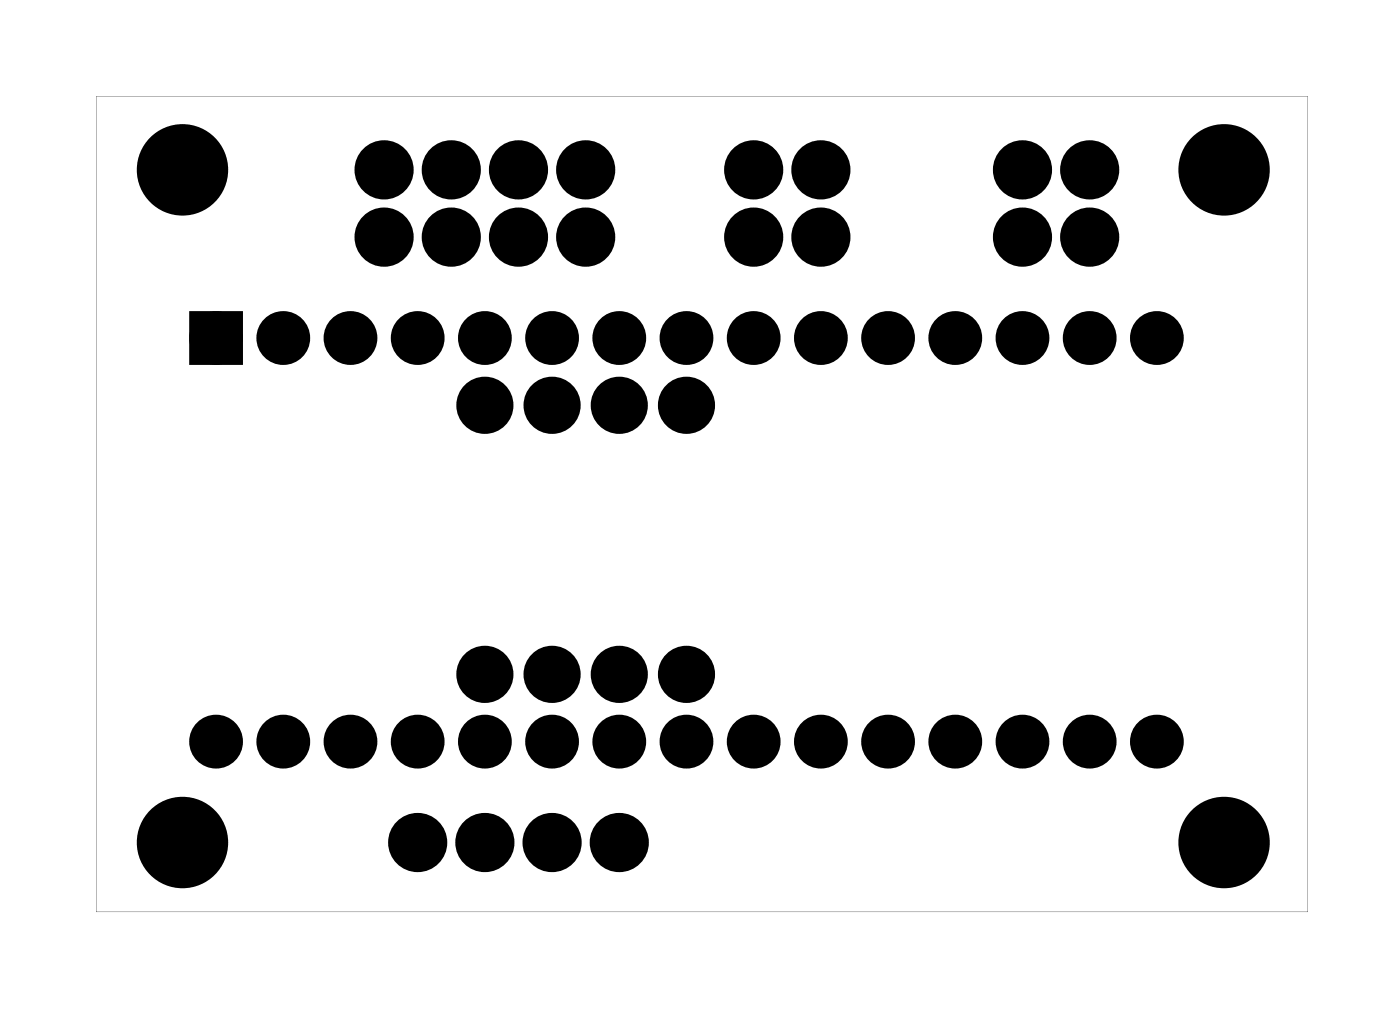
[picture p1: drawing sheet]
<svg xmlns="http://www.w3.org/2000/svg" width="53mm" height="38mm" viewBox="0 0 53 38" stroke-linecap="round" stroke-linejoin="round" font-family="sans-serif">
<g fill="#000">
<path d="M7.5 12.1h1.3v1.3h-1.3z"/>
<path d="M3.6 3.6v30.8h45.8v-30.8zM3.6 3.6h45.8v30.8h-45.8z"/>
</g>
<g fill="#000">
<circle cx="6.9" cy="6.4" r="1.6"/>
<circle cx="8.2" cy="12.8" r=".67"/>
<circle cx="10.7" cy="12.8" r=".67"/>
<circle cx="13.2" cy="12.8" r=".67"/>
<circle cx="14.5" cy="9" r=".74"/>
<circle cx="14.5" cy="6.4" r=".74"/>
<circle cx="15.8" cy="12.8" r=".67"/>
<circle cx="17.1" cy="9" r=".74"/>
<circle cx="17.1" cy="6.4" r=".74"/>
<circle cx="18.3" cy="15.3" r=".7"/>
<circle cx="18.3" cy="12.8" r=".67"/>
<circle cx="19.6" cy="9" r=".74"/>
<circle cx="19.6" cy="6.4" r=".74"/>
<circle cx="20.9" cy="15.3" r=".7"/>
<circle cx="20.9" cy="12.8" r=".67"/>
<circle cx="22.1" cy="9" r=".74"/>
<circle cx="22.1" cy="6.4" r=".74"/>
<circle cx="23.4" cy="15.3" r=".7"/>
<circle cx="23.4" cy="12.8" r=".67"/>
<circle cx="25.9" cy="15.3" r=".7"/>
<circle cx="25.9" cy="12.8" r=".67"/>
<circle cx="28.5" cy="6.4" r=".74"/>
<circle cx="28.5" cy="9" r=".74"/>
<circle cx="28.5" cy="12.8" r=".67"/>
<circle cx="31" cy="6.4" r=".74"/>
<circle cx="31" cy="9" r=".74"/>
<circle cx="31" cy="12.8" r=".67"/>
<circle cx="33.6" cy="12.8" r=".67"/>
<circle cx="36.1" cy="12.8" r=".67"/>
<circle cx="38.6" cy="6.4" r=".74"/>
<circle cx="38.6" cy="9" r=".74"/>
<circle cx="38.6" cy="12.8" r=".67"/>
<circle cx="41.2" cy="6.4" r=".74"/>
<circle cx="41.2" cy="9" r=".74"/>
<circle cx="41.2" cy="12.8" r=".67"/>
<circle cx="43.7" cy="12.8" r=".67"/>
<circle cx="46.3" cy="6.4" r="1.6"/>
<circle cx="6.9" cy="31.8" r="1.6"/>
<circle cx="8.2" cy="28" r=".67"/>
<circle cx="10.7" cy="28" r=".67"/>
<circle cx="13.2" cy="28" r=".67"/>
<circle cx="15.8" cy="31.8" r=".74"/>
<circle cx="15.8" cy="28" r=".67"/>
<circle cx="18.3" cy="31.8" r=".74"/>
<circle cx="18.3" cy="25.5" r=".7"/>
<circle cx="18.3" cy="28" r=".67"/>
<circle cx="20.9" cy="31.8" r=".74"/>
<circle cx="20.9" cy="25.5" r=".7"/>
<circle cx="20.9" cy="28" r=".67"/>
<circle cx="23.4" cy="31.8" r=".74"/>
<circle cx="23.4" cy="25.5" r=".7"/>
<circle cx="23.4" cy="28" r=".67"/>
<circle cx="25.9" cy="25.5" r=".7"/>
<circle cx="25.9" cy="28" r=".67"/>
<circle cx="28.5" cy="28" r=".67"/>
<circle cx="31" cy="28" r=".67"/>
<circle cx="33.6" cy="28" r=".67"/>
<circle cx="36.1" cy="28" r=".67"/>
<circle cx="38.6" cy="28" r=".67"/>
<circle cx="41.2" cy="28" r=".67"/>
<circle cx="43.7" cy="28" r=".67"/>
<circle cx="46.3" cy="31.8" r="1.6"/>
</g>
<g fill="none" stroke="#000" stroke-width=".25">
<circle cx="6.9" cy="6.4" r="1.6"/>
<circle cx="46.3" cy="6.4" r="1.6"/>
<circle cx="6.9" cy="31.8" r="1.6"/>
<circle cx="46.3" cy="31.8" r="1.6"/>
</g>
<g fill="none" stroke="#000" stroke-width=".69" stroke-linecap="butt">
<path d="M7.5 12.1h1.3v1.3h-1.3z"/>
<circle cx="8.2" cy="12.8" r=".67"/>
<circle cx="10.7" cy="12.8" r=".67"/>
<circle cx="13.2" cy="12.8" r=".67"/>
<circle cx="15.8" cy="12.8" r=".67"/>
<circle cx="18.3" cy="12.8" r=".67"/>
<circle cx="20.9" cy="12.8" r=".67"/>
<circle cx="23.4" cy="12.8" r=".67"/>
<circle cx="25.9" cy="12.8" r=".67"/>
<circle cx="28.5" cy="12.8" r=".67"/>
<circle cx="31" cy="12.8" r=".67"/>
<circle cx="33.6" cy="12.8" r=".67"/>
<circle cx="36.1" cy="12.8" r=".67"/>
<circle cx="38.6" cy="12.8" r=".67"/>
<circle cx="41.2" cy="12.8" r=".67"/>
<circle cx="43.7" cy="12.8" r=".67"/>
<circle cx="8.2" cy="28" r=".67"/>
<circle cx="10.7" cy="28" r=".67"/>
<circle cx="13.2" cy="28" r=".67"/>
<circle cx="15.8" cy="28" r=".67"/>
<circle cx="18.3" cy="28" r=".67"/>
<circle cx="20.9" cy="28" r=".67"/>
<circle cx="23.4" cy="28" r=".67"/>
<circle cx="25.9" cy="28" r=".67"/>
<circle cx="28.5" cy="28" r=".67"/>
<circle cx="31" cy="28" r=".67"/>
<circle cx="33.6" cy="28" r=".67"/>
<circle cx="36.1" cy="28" r=".67"/>
<circle cx="38.6" cy="28" r=".67"/>
<circle cx="41.2" cy="28" r=".67"/>
<circle cx="43.7" cy="28" r=".67"/>
</g>
<g fill="none" stroke="#000" stroke-width=".76" stroke-linecap="butt">
<circle cx="14.5" cy="6.4" r=".74"/>
<circle cx="14.5" cy="9" r=".74"/>
<circle cx="17.1" cy="6.4" r=".74"/>
<circle cx="17.1" cy="9" r=".74"/>
<circle cx="18.3" cy="15.3" r=".7"/>
<circle cx="19.6" cy="6.4" r=".74"/>
<circle cx="19.6" cy="9" r=".74"/>
<circle cx="20.9" cy="15.3" r=".7"/>
<circle cx="22.1" cy="6.4" r=".74"/>
<circle cx="22.1" cy="9" r=".74"/>
<circle cx="23.4" cy="15.3" r=".7"/>
<circle cx="25.9" cy="15.3" r=".7"/>
<circle cx="28.5" cy="6.4" r=".74"/>
<circle cx="28.5" cy="9" r=".74"/>
<circle cx="31" cy="6.4" r=".74"/>
<circle cx="31" cy="9" r=".74"/>
<circle cx="38.6" cy="6.4" r=".74"/>
<circle cx="38.6" cy="9" r=".74"/>
<circle cx="41.2" cy="6.4" r=".74"/>
<circle cx="41.2" cy="9" r=".74"/>
<circle cx="15.8" cy="31.8" r=".74"/>
<circle cx="18.3" cy="31.8" r=".74"/>
<circle cx="18.3" cy="25.5" r=".7"/>
<circle cx="20.9" cy="31.8" r=".74"/>
<circle cx="20.9" cy="25.5" r=".7"/>
<circle cx="23.4" cy="31.8" r=".74"/>
<circle cx="23.4" cy="25.5" r=".7"/>
<circle cx="25.9" cy="25.5" r=".7"/>
</g>
</svg>
